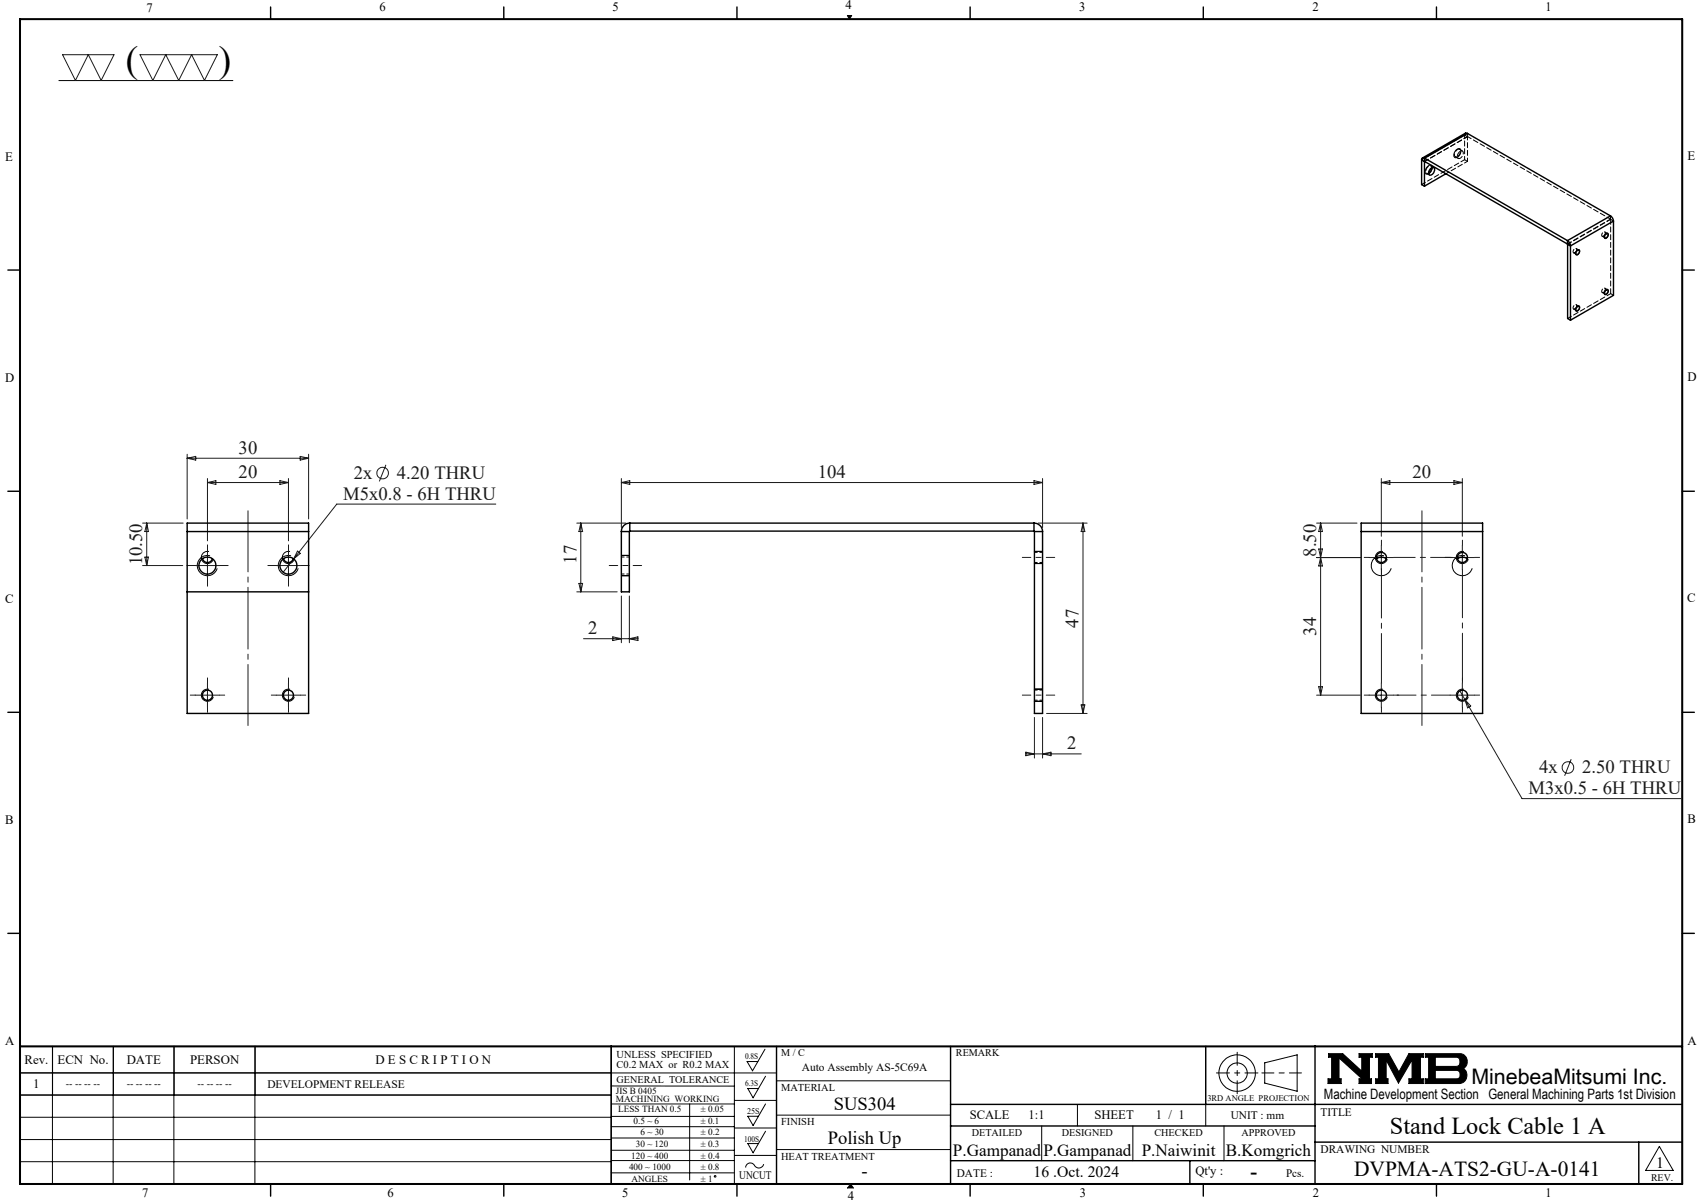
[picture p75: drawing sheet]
<svg xmlns="http://www.w3.org/2000/svg" width="420mm" height="297mm" viewBox="0 0 420 297" stroke-linecap="round" stroke-linejoin="round" font-family="sans-serif">
<defs><g id="words">
<g font-size="9.2">
<text x="31.1" y="17.7">(</text>
<text x="54" y="17.8">)</text>
</g>
<text font-size="6" x="343.2" y="280">Stand Lock Cable 1 A</text>
<g font-size="5.3">
<text x="363.3" y="267.7">MinebeaMitsumi Inc.</text>
<text x="334.3" y="290.4">DVPMA-ATS2-GU-A-0141</text>
</g>
<text font-size="4.9" x="308.8" y="290.9">-</text>
<g font-size="4.6" fill="#191924">
<text x="58.9" y="112">30</text>
<text x="58.9" y="118">20</text>
<text x="87.4" y="118.2">2x</text>
<text x="98" y="118.2">4.20 THRU</text>
<text x="202" y="118">104</text>
<text x="348.8" y="118">20</text>
<text x="84.8" y="123.4">M5x0.8 - 6H THRU</text>
<text x="325" y="137.4" transform="rotate(-90 325 137.4)">8.50</text>
<text x="35.1" y="139.6" transform="rotate(-90 35.1 139.6)">10.50</text>
<text x="142.3" y="139.2" transform="rotate(-90 142.3 139.2)">17</text>
<text x="266.3" y="154.9" transform="rotate(-90 266.3 154.9)">47</text>
<text x="145.2" y="156.6">2</text>
<text x="325" y="156.9" transform="rotate(-90 325 156.9)">34</text>
<text x="263.5" y="185">2</text>
<text x="380.1" y="190.9">4x</text>
<text x="390.7" y="190.9">2.50 THRU</text>
<text x="377.4" y="196">M3x0.5 - 6H THRU</text>
</g>
<g font-size="4.6">
<text x="205.9" y="274.1">SUS304</text>
<text x="204.4" y="282.4">Polish Up</text>
<text x="212.8" y="290.6">-</text>
</g>
<g font-size="4.2">
<text x="235.3" y="285.5">P.Gampanad</text>
<text x="257.6" y="285.5">P.Gampanad</text>
<text x="281.9" y="285.5">P.Naiwinit</text>
<text x="302.7" y="285.5">B.Komgrich</text>
</g>
<g font-size="3.9">
<text x="255.2" y="290.6">16 .Oct. 2024</text>
<text x="408.9" y="288.2">1</text>
</g>
<text font-size="3.5" x="326.9" y="271.4">Machine Development Section General Machining Parts 1st Division</text>
<g font-size="3.2">
<text x="36.1" y="2.9">7</text>
<text x="93.7" y="2.8">6</text>
<text x="151.3" y="2.8">5</text>
<text x="208.8" y="2.2">4</text>
<text x="266.5" y="2.8">3</text>
<text x="324.1" y="2.8">2</text>
<text x="381.6" y="2.8">1</text>
<text x="1.3" y="39.8">E</text>
<text x="416.6" y="39.5">E</text>
<text x="1.3" y="94.3">D</text>
<text x="416.6" y="94.1">D</text>
<text x="1.3" y="148.9">C</text>
<text x="416.6" y="148.7">C</text>
<text x="1.3" y="203.6">B</text>
<text x="416.6" y="203.3">B</text>
<text x="416.6" y="258">A</text>
<text x="1.3" y="258.1">A</text>
<text x="6.1" y="262.7">Rev.</text>
<text x="14.2" y="262.7">ECN No.</text>
<text x="31.3" y="262.7">DATE</text>
<text x="46.9" y="262.7">PERSON</text>
<text x="92.7" y="262.7">D E S C R I P T I O N</text>
<text x="8.2" y="268.7">1</text>
<text x="239.4" y="276.2">SCALE</text>
<text x="254" y="276.2">1:1</text>
<text x="270.2" y="276.2">SHEET</text>
<text x="285.4" y="276.2">1 / 1</text>
<text x="295.2" y="290.1">Qt'y :</text>
<text x="35.1" y="295.5">7</text>
<text x="95.7" y="295.6">6</text>
<text x="153.6" y="295.6">5</text>
<text x="209.3" y="296.3">4</text>
<text x="266.6" y="295.6">3</text>
<text x="324.2" y="295.6">2</text>
<text x="381.6" y="295.6">1</text>
</g>
<g font-size="2.8">
<text x="66" y="268.6">DEVELOPMENT RELEASE</text>
<text x="198" y="264.5">Auto Assembly AS-5C69A</text>
<text x="326" y="275.4">TITLE</text>
<text x="303.9" y="276.2">UNIT : mm</text>
<text x="326" y="284.7">DRAWING NUMBER</text>
<text x="182.5" y="291.2">UNCUT</text>
<text x="236.3" y="290.7">DATE :</text>
<text x="317.6" y="290.6">Pcs.</text>
</g>
<g font-size="2.6">
<text x="152.2" y="261.3">UNLESS SPECIFIED</text>
<text x="152.2" y="263.7">C0.2 MAX or R0.2 MAX</text>
<text x="192.9" y="269.4">MATERIAL</text>
<text x="192.9" y="277.7">FINISH</text>
<text x="192.9" y="286.3">HEAT TREATMENT</text>
</g>
<g font-size="2.5">
<text x="192.9" y="260.7">M / C</text>
<text x="236" y="260.7">REMARK</text>
<text x="16.3" y="268.5">-- -- -- --</text>
<text x="31.3" y="268.5">-- -- -- --</text>
<text x="48.8" y="268.5">-- -- -- --</text>
<text x="152.3" y="267.3">GENERAL TOLERANCE</text>
<text x="239.9" y="280.5">DETAILED</text>
<text x="262.2" y="280.5">DESIGNED</text>
<text x="285.1" y="280.5">CHECKED</text>
<text x="306.6" y="280.5">APPROVED</text>
<text x="407.7" y="291.5">REV.</text>
</g>
<g font-size="2.3">
<text x="152.1" y="270">JIS B 0405</text>
<text x="152.1" y="272.1">MACHINING WORKING</text>
<text x="152.7" y="274.6">LESS THAN 0.5</text>
<text x="173" y="274.6">± 0.05</text>
<text x="156.4" y="277.4">0.5 ~ 6</text>
<text x="158.1" y="280.3">6 ~ 30</text>
<text x="173" y="277.4">± 0.1</text>
<text x="173" y="280.3">± 0.2</text>
<text x="155.9" y="286">120 ~ 400</text>
<text x="157" y="283.2">30 ~ 120</text>
<text x="173" y="283.2">± 0.3</text>
<text x="173" y="286">± 0.4</text>
<text x="155.3" y="288.9">400 ~ 1000</text>
<text x="155.9" y="291.7">ANGLES</text>
<text x="173" y="288.9">± 0.8</text>
<text x="173" y="291.7">± 1</text>
</g>
<g font-size="2.1">
<text x="184" y="261.5">0.8S</text>
<text x="184" y="268.1">6.3S</text>
<text x="184.5" y="275">25S</text>
<text x="298.1" y="271.8">3RD ANGLE PROJECTION</text>
<text x="183.7" y="281.9">100S</text>
</g>
</g></defs>
<g fill="none" stroke="#000" stroke-width=".25">
<path d="M14.5 19.9h43M209.2 3.8h1.1l-.6 .9zM359.4 37.1a.72 .72 0 0 1 1.1-.3 .72 .72 0 0 1 .1 1.1 1.02 1.02 0 0 1-1.6 .8l.1-.9zM352.4 41.2a.71 .71 0 0 1 1.1-.4 .71 .71 0 0 1 0 1.2 .99 .99 0 0 1-1.5 .8l-.1-.8zM396.3 57.8a.45 .45 0 0 1 .7-.2 .45 .45 0 0 1 .1 .7l-.2 .2a.48 .48 0 0 1-.7 .3 .48 .48 0 0 1 0-.8zM389.4 61.8a.45 .45 0 0 1 .7 0 .45 .45 0 0 1-.2 .7 .49 .49 0 0 1-.7 .5 .49 .49 0 0 1-.1-.9zM389.4 75.7a.45 .45 0 0 1 .7 0 .45 .45 0 0 1-.2 .7v.1a.46 .46 0 0 1-.7 .4 .46 .46 0 0 1-.1-.8zM396.3 71.7a.47 .47 0 0 1 .8-.2 .47 .47 0 0 1-.1 .8l-.1 .2a.44 .44 0 0 1-.7 .2 .44 .44 0 0 1 0-.7zM51.6 136.2a1.51 1.51 0 0 0-1.8 1 1.51 1.51 0 0 0 1 1.9 1.51 1.51 0 0 0 1.9-1.1M51.9 137.2a2.5 2.5 0 0 0-3.1 1.8 2.5 2.5 0 0 0 1.8 3.1 2.5 2.5 0 0 0 3-1.8M71.6 136.2a1.51 1.51 0 0 0-1.8 1 1.51 1.51 0 0 0 1 1.9 1.51 1.51 0 0 0 1.9-1.1M71.9 137.2a2.5 2.5 0 0 0-3.1 1.8 2.5 2.5 0 0 0 1.8 3.1 2.5 2.5 0 0 0 3-1.8"/>
<path d="M153.4 137.1h2M255.4 139.1h2M255.4 136.1h2M341.5 136.2a1.5 1.5 0 0 0-1.9 1 1.5 1.5 0 0 0 1.1 1.9 1.5 1.5 0 0 0 1.8-1.1M341.7 137.2a2.5 2.5 0 0 0-3 1.8 2.5 2.5 0 0 0 1.7 3.1 2.5 2.5 0 0 0 3.1-1.8M361.5 136.2a1.51 1.51 0 0 0-1.9 1 1.51 1.51 0 0 0 1.1 1.9 1.51 1.51 0 0 0 1.8-1.1M361.7 137.2a2.5 2.5 0 0 0-3 1.8 2.5 2.5 0 0 0 1.7 3.1 2.5 2.5 0 0 0 3.1-1.8M153.4 142.1h2M51.6 170.2a1.51 1.51 0 0 0-1.8 1 1.51 1.51 0 0 0 1 1.9 1.51 1.51 0 0 0 1.9-1.1M71.6 170.2a1.51 1.51 0 0 0-1.8 1 1.51 1.51 0 0 0 1 1.9 1.51 1.51 0 0 0 1.9-1.1M255.4 173.1h2M255.4 170.1h2"/>
<path d="M341.5 170.2a1.49 1.49 0 0 0-1.9 1 1.49 1.49 0 0 0 1.1 1.9 1.49 1.49 0 0 0 1.8-1.1M361.5 170.2a1.51 1.51 0 0 0-1.9 1 1.51 1.51 0 0 0 1.1 1.9 1.51 1.51 0 0 0 1.8-1.1M13 258.3l-.1 34M27.9 258.3v34M28 258.3v12M42.9 258.3v34M43 258.3v12M62.9 258.3v34M63 258.3v12M181.3 258.3v34M188.9 259l-3.1 5.4-1.3-2.3h2.6M4.9 264.9h186.8"/>
<path d="M4.9 270.4h146M4.9 275.8h146M150.9 278.2h30.4M150.9 275.6h30.4M150.9 272.6h30.4M150.9 268.1h30.4M151 270.3h-146v-12h146l-.1 34M170.3 272.6v18.7M181.3 271.7h10.4M181.3 278.5h10.4M189 272.6l-3.1 5.3-1.3-2.3h2.7M189 279.3l-3.1 5.3-1.3-2.3h2.7"/>
<path d="M189 265.7l-3.1 5.3-1.3-2.3h2.7M191.7 266.8h43M191.7 275.3h43M257.2 278v8.6M266 272.7v5.3M279.7 278v8.6M297.7 272.7v5.3M302.2 278v8.6M312.3 262.4l8-2v9l-8-2zM328 260.1h3.5l4.7 4.3v-3.4h-.6v-.9h3.2v.9h-.7v5.3h.5v1.2h-3v-1.2h.7l-5.7-5.1v5.1h.6v1.2h-3.3v-1.2h.9v-5.3h-.8zM339.7 260.1h3.2l2.5 4.6 2.5-4.6h3.5v.9h-.7v5.3h.7v1.2h-3.5v-1.2h.8v-4.6l-3.4 5.7-3-5.7v4.6h.4v1.2h-3v-1.2h.7v-5.3h-.7zM351.9 260.1h8.4a1.97 1.97 0 0 1 1.9 1.5 1.97 1.97 0 0 1-.9 2.2 2.03 2.03 0 0 1 .8 2.2 2.03 2.03 0 0 1-1.8 1.5h-8.4v-1.2h.8v-5.3h-.8z"/>
<path d="M354.4 261h5.4l.6 .5 .1 1a.84 .84 0 0 1-.8 .8h-5.3zM354.4 264.3h5.4l.6 .4 .1 1a.79 .79 0 0 1-.8 .6h-5.3zM4.9 281.3h146M4.9 286.8h146M150.9 280.9h30.4M150.9 286.5h30.4M150.9 284h30.4M150.9 289.6h30.4M181.3 285.3h10.4M188.6 287.4a1.29 1.29 0 0 1-1.2 1 1.29 1.29 0 0 1-1.3-.9 1.14 1.14 0 0 0-1.3-.3 1.14 1.14 0 0 0-.7 1.1M191.7 283.8h43M210 292.3l.7 1"/>
<path d="M409.7 283l3.4 6h-6.8z"/>
<circle cx="305.5" cy="264.9" r="2.51"/>
<circle cx="305.5" cy="264.9" r="4.5"/>
<circle cx="176.6" cy="290.4" r=".2"/>
</g>
<path d="M311.6 264.9h9.7" fill="none" stroke="#000" stroke-width=".25" stroke-dasharray="15.2 1.3 1.3 1.3" stroke-dashoffset="12.3"/>
<path d="M305.5 259.8v10.2M300.4 264.9h10.2" fill="none" stroke="#000" stroke-width=".25" stroke-dasharray="15.2 1.3 1.3 1.3" stroke-dashoffset="12"/>
<g fill="none" stroke="#000" stroke-width=".35">
<path d="M66.8 1.7v3M124.4 1.7v3M182 1.7v3M239.5 1.7v3M297.1 1.7v3M354.7 1.7v3M351 39.5l.7 .4M351 39.5v6.1l.7 .4M351.8 39.9h.1M351.8 39a.46 .46 0 0 0-.6 0 .46 .46 0 0 0-.2 .5M351.8 39l35.2 20.4M351.8 39l-.1 7"/>
<path d="M351.8 39.9l35.2 20.4M351.8 39.9h-.1M362.3 32.9h-.5l-10.6 6.1M362.3 32.9l-10.5 6.1M362.3 32.9l35.4 20.4M353.2 41.7a.56 .56 0 0 1 .8-.3 .56 .56 0 0 1 .2 .8 .9 .9 0 0 1-1.4 .8 1.4 1.4 0 0 1 .4-1.3zM353.5 41.4l-.2 .8-.6 .6M357 42.9l-5.3 3.1M387 59.4l.7 .7 .1 .6M387 59.4v.9M396.5 57.8a.37 .37 0 0 1 .6 0 .37 .37 0 0 1-.2 .6 .38 .38 0 0 1-.3 .4 .38 .38 0 0 1-.4-.3zM397.7 53.3l.5 .6 .2 .7"/>
<path d="M397.7 53.3l-10.7 6.1M398.4 54.6l-10.6 6.1M398.4 54.6v18.3l-10.6 6.2M1.9 66.7h3M387 60.3h.1M387.1 60.3l.7 .4M387.1 60.3v18.3l.7 .5M387.8 60.7v18.4M389.4 75.7a.35 .35 0 0 1 .6 0 .35 .35 0 0 1-.1 .5 .47 .47 0 0 1-.3 .5 .47 .47 0 0 1-.5-.2zM389.4 61.9a.37 .37 0 0 1 .6 0 .37 .37 0 0 1-.1 .6 .42 .42 0 0 1-.7 .3 .42 .42 0 0 1 0-.7zM396.5 71.7a.38 .38 0 0 1 .6 0 .38 .38 0 0 1-.2 .6 .4 .4 0 0 1-.6 .3 .4 .4 0 0 1 0-.7zM415.4 66.7h3"/>
<path d="M1.9 121.3h3M46.2 131.2v-2.1h30v2.1M46.2 131.2h30M46.2 131.2v44.9h30v-44.9M50 137.9a1.25 1.25 0 0 0 1.2 1 1.25 1.25 0 0 0 1.2-1M70 137.9a1.25 1.25 0 0 0 1.2 1 1.25 1.25 0 0 0 1.2-1M153.4 131.2h2M153.4 131.2v14.9h2v-14.9M155.5 131.1l-.1 .1M155.5 129.1a2.05 2.05 0 0 0-2.1 2.1M155.5 129.1v2M155.5 129.1h99.8"/>
<path d="M155.5 131.1h99.8M255.3 129.1a2.11 2.11 0 0 1 2.1 2.1M255.3 131.1l.1 .1M255.3 129.1v2M255.4 131.2h2M255.4 131.2v44.9h2v-44.9M336.1 131.2v-2.1h30v2.1M336.1 131.2h30M336.1 131.2v44.9h30v-44.9M339.9 137.9a2.1 2.1 0 0 1 2.4 0M359.9 137.9a2.1 2.1 0 0 1 2.4 0M415.4 121.3h3"/>
<path d="M46.2 146.1h30M1.9 175.9h3M415.4 175.9h3M1.9 230.4h3M415.4 230.4h3M150.9 258.3v34M191.7 258.3v34M234.7 258.3v34M297.7 258.3v14.4M324.7 258.3v34M234.7 272.7h180.7M234.7 278h90"/>
<path d="M66.8 292.3v3M124.4 292.3v3M182 292.3v3M234.7 286.6h90M239.5 292.3v3M293.8 286.6v5.7M297.1 292.3v3M324.7 282h90.7M354.7 292.3v3M404.6 282v10.3"/>
<circle cx="51.2" cy="139.6" r="2.11"/>
<circle cx="71.2" cy="139.6" r="2.11"/>
<circle cx="341.1" cy="137.6" r="1.24"/>
<circle cx="361.1" cy="137.6" r="1.24"/>
<circle cx="51.2" cy="171.6" r="1.25"/>
<circle cx="71.2" cy="171.6" r="1.24"/>
<circle cx="341.1" cy="171.6" r="1.24"/>
<circle cx="361.1" cy="171.6" r="1.24"/>
</g>
<path d="M4.9 4.7h410.5v287.6h-410.5zM4.9 258.3h410.5" fill="none" stroke="#000" stroke-width=".5"/>
<path d="M210 292.3l-.7 1h1.4" fill="none" stroke="#00f" stroke-width=".25"/>
<g fill="#000">
<path d="M210 292.3l.7 1h-1.4z"/>
<path d="M209.2 3.8l.5 .9 .6-.9zM328 260.1v.9h.8v5.3h-.9v1.2h3.3v-1.2h-.6v-5.1l5.7 5.1h-.7v1.2h3v-1.2h-.5v-5.3h.7v-.9h-3.2v.9h.6v3.4l-4.7-4.3zM351.9 260.1v.9h.8v5.3h-.8v1.2h8.6l.7-.2 .6-.5 .4-.8v-.8l-.3-.8-.6-.6 .8-.8 .2-1.3-.5-.9-.5-.5-.6-.2zM354.4 264.3h5.4l.6 .4 .1 1-.6 .6h-5.5zM354.4 261l5.5 .1 .5 .5v1.1l-.3 .5-.3 .1h-5.4zM339.7 260.1v.9h.7v5.3h-.7v1.2h3v-1.2h-.4v-4.6l3 5.7 3.4-5.7v4.6h-.8v1.2h3.5v-1.2h-.7v-5.3h.7v-.9h-3.5l-2.5 4.6-2.5-4.6z" fill-rule="evenodd"/>
</g>
<g fill="none" stroke="#191924" stroke-width=".25">
<path d="M15.5 13.5h12.7l-3.2 6.4-3.2-6.4-3.2 6.4zM34.6 13.5h19.1l-3.2 6.4-3.2-6.4-3.2 6.4-3.2-6.4-3.2 6.4zM46.2 112.1v16M46.2 113.1h30M46.2 113.1l2.1-.4v.9zM51.2 118.1v15.4M51.2 119.1h20M51.2 119.1l2.1-.4v.9zM69.1 118.7l2.1 .4-2.1 .5zM71.2 118.1v15.4M74.1 112.7l2.1 .4-2.1 .5zM76.2 112.1v16"/>
<path d="M95.3 114.8l-1.6 4M153.4 119.1h104M153.4 118.1v12.1M153.4 119.1l2.1-.4v.9zM255.3 118.7l2.1 .4-2.1 .5zM257.4 118.1v12.1M341.1 118.1v14.3M341.1 119.1h20M341.1 119.1l2.1-.4v.9zM359 118.7l2.1 .4-2.1 .5zM361.1 118.1v14.3M35.2 139.6h9.9"/>
<path d="M35.2 129.1h10M35.8 137.5h.9l-.5 2.1zM36.2 129.1v10.5M36.2 129.1l.5 2.1h-.9zM48.2 139.6h6M51.2 136.6v6M68.2 139.6h6M71.2 136.6v6M73.4 136.1l.8 .5-1.7 1.4zM122.4 124.5h-39.3l-13.2 16.8M142.4 129.1h12.1M143.4 129.1l.5 2.1h-1z"/>
<path d="M143.4 129.1v17M256.3 129.1h12.1M267.4 129.1l.5 2.1h-1zM267.4 129.1v47M325.1 137.7h10.7M325.1 129.1h10M325.6 135.5h.9l-.4 2.2zM326.1 129.1l.4 2.1h-.9zM326.1 129.1v42.5M326.1 137.7l.4 2h-.9zM338.1 137.7h6M341.1 134.6v6"/>
<path d="M358.1 137.7h6M361.1 134.6v6M142.4 146.1h10M142.9 144h1l-.5 2.1zM144.1 157.7h13.4M151.3 157.2l2.1 .5-2.1 .4zM153.4 147.1v11.6M155.4 147.1v11.6M155.4 157.7l2.1-.5v.9zM48.2 171.6h6M51.2 168.6v6M68.2 171.6h6"/>
<path d="M71.2 168.6v6M255.4 177.1v10M257.4 177.1v10M258.4 176.1h10M266.9 174h1l-.5 2.1zM325.1 171.6h10.7M325.6 169.5h.9l-.4 2.1zM338.1 171.6h6M341.1 168.6v6M358.1 171.6h6M360.5 170.6l15.3 26.6h39.3M361.1 168.6v6"/>
<path d="M361.7 172.7l1.4 1.6-.7 .5zM253.3 186.1h13.7M253.3 185.7l2.1 .4-2.1 .5zM257.4 186.1l2.1-.4v.9zM387.9 187.4l-1.6 4.1"/>
<circle cx="94.5" cy="116.8" r="1.43"/>
<circle cx="387.1" cy="189.5" r="1.44"/>
</g>
<g fill="none" stroke="#191924" stroke-width=".25" stroke-dasharray="15.2 1.3 1.3 1.3">
<path d="M48.2 139.6h-2.1M51.2 136.6v-2.1M54.2 139.6h2.1M68.2 139.6h-2.1M71.2 136.6v-2.1M74.2 139.6h2.1M338.1 137.6h-1.3M341.1 134.6v-1.2M358.1 137.6h-1.3M361.1 134.6v-1.2M364.1 137.6h1.2M51.2 142.6v2.1"/>
<path d="M71.2 142.6v2.1M341.1 140.6v1.3M48.2 171.6h-1.2M51.2 168.6v-1.2M51.2 174.6v1.3M54.2 171.6h1.3M68.2 171.6h-1.2M71.2 168.6v-1.2M71.2 174.6v1.3M74.2 171.6h1.3M338.1 171.6h-1.3M341.1 174.6v1.3"/>
<path d="M344.1 171.6h1.2M361.1 168.6v-1.2M361.1 174.6v1.3M364.1 171.6h1.2"/>
</g>
<path d="M361.1 140.6v27.6" fill="none" stroke="#191924" stroke-width=".25" stroke-dasharray="15.2 1.3 1.3 1.3" stroke-dashoffset="3.3"/>
<path d="M344.1 137.6h14.5" fill="none" stroke="#191924" stroke-width=".25" stroke-dasharray="15.2 1.3 1.3 1.3" stroke-dashoffset="9.9"/>
<path d="M341.1 168.6v-28.2" fill="none" stroke="#191924" stroke-width=".25" stroke-dasharray="15.2 1.3 1.3 1.3" stroke-dashoffset="3"/>
<path d="M358.1 171.6h-13.1" fill="none" stroke="#191924" stroke-width=".25" stroke-dasharray="15.2 1.3 1.3 1.3" stroke-dashoffset="10.6"/>
<path d="M61.2 179.1v-53M351.1 179.1v-53" fill="none" stroke="#191924" stroke-width=".25" stroke-dasharray="15.2 1.3 1.3 1.3" stroke-dashoffset=".2"/>
<path d="M158.4 139.6h-8M252.4 137.6h8M252.4 171.6h8" fill="none" stroke="#191924" stroke-width=".25" stroke-dasharray="15.2 1.3 1.3 1.3" stroke-dashoffset="13.1"/>
<path d="M155.4 137.5h-2M255.4 138.9h2M257.4 136.4h-2M153.4 141.7h2M255.4 172.9h2M257.4 170.4h-2" fill="none" stroke="#000" stroke-width=".25" stroke-dasharray="1.3 .6" stroke-dashoffset=".6"/>
<path d="M351 39.5l10.6-6.2M351.8 39.9l10.6-6.2M362.3 33.7l-10.6 6.1M351 45.5l10.6-6.1M387.1 60.2l10.6-6.1M387.1 60.3l10.6-6.1M387.1 78.6l10.6-6.1" fill="none" stroke="#000" stroke-width=".25" stroke-dasharray="1.3 .6" stroke-dashoffset=".2"/>
<path d="M361.8 32.9l-.2 .4M362.4 33.7h-.1M395.9 58.3a.43 .43 0 0 1-.5-.3 .43 .43 0 0 1 .3-.5 .4 .4 0 0 1 .6-.2 .4 .4 0 0 1-.1 .7l-.3 .3M397.7 54.2v-.1M388.9 62.4a.43 .43 0 0 1-.6-.3 .43 .43 0 0 1 .3-.5 .4 .4 0 0 1 .7-.2 .4 .4 0 0 1-.1 .7l-.3 .3M388.9 76.3a.43 .43 0 0 1-.6-.3 .43 .43 0 0 1 .3-.6 .4 .4 0 0 1 .7-.1 .4 .4 0 0 1-.1 .6l-.3 .4M395.9 72.2a.43 .43 0 0 1-.5-.3 .43 .43 0 0 1 .3-.5 .4 .4 0 0 1 .6-.2 .4 .4 0 0 1-.1 .7l-.3 .3M397.7 72.5v-18.3" fill="none" stroke="#000" stroke-width=".25" stroke-dasharray="1.3 .6"/>
<g fill="none" stroke="#000" stroke-width=".25" stroke-dasharray="1.3 .6" stroke-dashoffset=".4">
<path d="M359.3 38.7l.7 .4M361.1 37.3l-.7-.4M361.6 33.3l.7 .4M362.3 39.8l-.7-.4M362.4 33.7v-.8M352.3 42.8l.7 .4M354 41.4l-.7-.4M357 42.9l5.3-3.1M395.6 58.3l.7 .4M396.9 57.7l-.7-.4M397.7 53.3v.8M397.7 54.2l.7 .4"/>
<path d="M388.5 62.4l.7 .4M388.5 76.3l.7 .4M389.9 61.7l-.7-.4M389.9 75.6l-.7-.4M395.6 72.2l.7 .4M396.9 71.5l-.7-.4M398.4 72.9l-.7-.4"/>
</g>
<path d="M397.7 54.1l-35.3-20.4" fill="none" stroke="#000" stroke-width=".25" stroke-dasharray="1.3 .6" stroke-dashoffset=".3"/>
<path d="M361.6 33.3v6.1M362.3 33.7v6.1" fill="none" stroke="#000" stroke-width=".25" stroke-dasharray="1.3 .6" stroke-dashoffset=".5"/>
<path d="M359.9 38.6a.53 .53 0 0 1-.7 0 .53 .53 0 0 1 0-.7 .88 .88 0 0 1 .4-.9 .88 .88 0 0 1 .9 .1 1.49 1.49 0 0 1-.6 1.5M360.6 37.3l-.3 .3a.88 .88 0 0 0-.5 .8 .88 .88 0 0 0 .5 .8 1.2 1.2 0 0 0 .7-2l-.4 .1" fill="none" stroke="#000" stroke-width=".25" stroke-dasharray="1.3 .6" stroke-dashoffset="-.1"/>
<path d="M352.8 42.7a.53 .53 0 0 1-.7-.1 .53 .53 0 0 1 0-.7 .88 .88 0 0 1 .4-.8 .88 .88 0 0 1 1 0v.3" fill="none" stroke="#000" stroke-width=".25" stroke-dasharray="1.3 .6" stroke-dashoffset=".7"/>
<use href="#words"/>
</svg>
